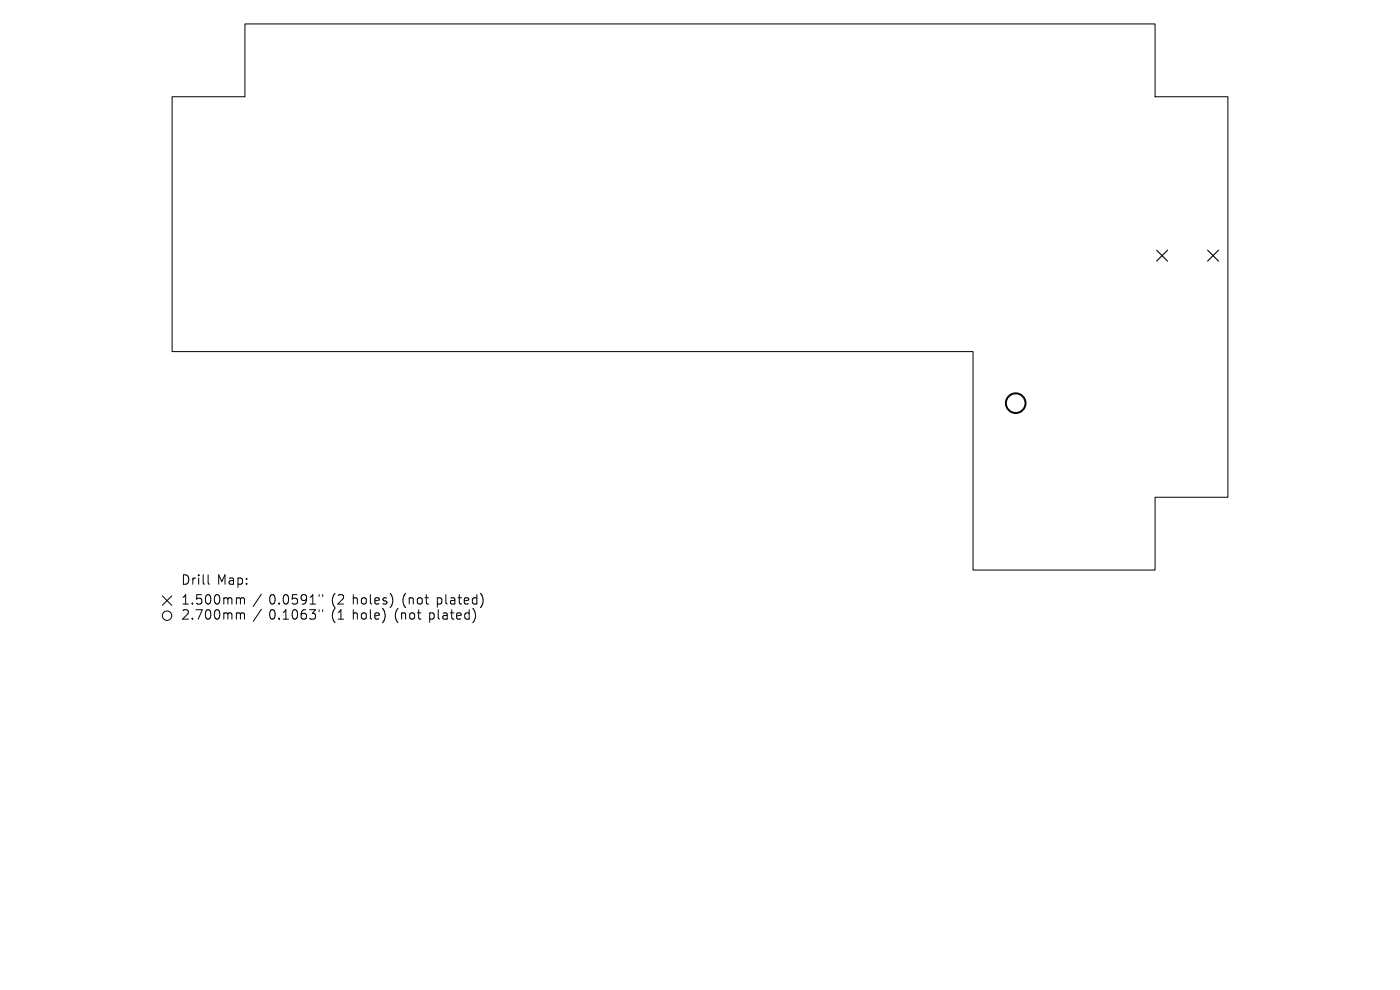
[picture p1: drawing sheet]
<svg xmlns="http://www.w3.org/2000/svg" width="297mm" height="210mm" viewBox="0 0 297 210" stroke-linecap="round" stroke-linejoin="round" font-family="sans-serif">
<defs><g id="words">
<g font-size="2.8">
<text x="38.4" y="124.5">Drill</text>
<text x="46" y="124.5">Map:</text>
<text x="38.4" y="128.7">1.500mm</text>
<text x="38.4" y="131.9">2.700mm</text>
<text x="57" y="128.7">0.0591&quot;</text>
<text x="57" y="131.9">0.1063&quot;</text>
<text x="70.3" y="128.7">(2</text>
<text x="70.3" y="131.9">(1</text>
<text x="74.9" y="128.7">holes)</text>
<text x="74.9" y="131.9">hole)</text>
<text x="83.9" y="131.9">(not</text>
<text x="85.5" y="128.7">(not</text>
<text x="91.3" y="131.9">plated)</text>
<text x="92.9" y="128.7">plated)</text>
</g>
</g></defs>
<g fill="none" stroke="#000" stroke-width=".21">
<path d="M52 5.1h193v15.4h15.5v85h-15.5v15.4h-38.6v-46.3h-169.9v-54.1h15.5zM34.4 126.4l2 2M36.4 126.4l-2 2M44.2 121.9v1.8l.2 .2M50.7 126.8l.3 .3M50.7 130l.3 .3M51 127.1v1M51 130.3v1M51 127.1l.3-.3 .5 .1 .1 1.2M51 130.3l.3-.3 .5 .1 .1 1.2M55.4 126l-1.7 2.6M55.4 129.2l-1.7 2.6"/>
<path d="M67.7 126.1v.4M67.7 129.3v.4M68.5 126.1v.4M68.5 129.3v.4M83.2 126.7v1.3M100.8 129.9l.1 .9-.5 1.2M102 125.9a2.35 2.35 0 0 1 0 2.9"/>
<circle cx="35.4" cy="130.6" r="1"/>
</g>
<path d="M245.4 53.1l2.3 2.3M247.7 53.1l-2.3 2.3M256.2 53.1l2.3 2.3M258.5 53.1l-2.3 2.3" fill="none" stroke="#000" stroke-width=".23"/>
<circle cx="215.5" cy="85.5" r="2.09" fill="none" stroke="#000" stroke-width=".42"/>
<use href="#words"/>
</svg>
